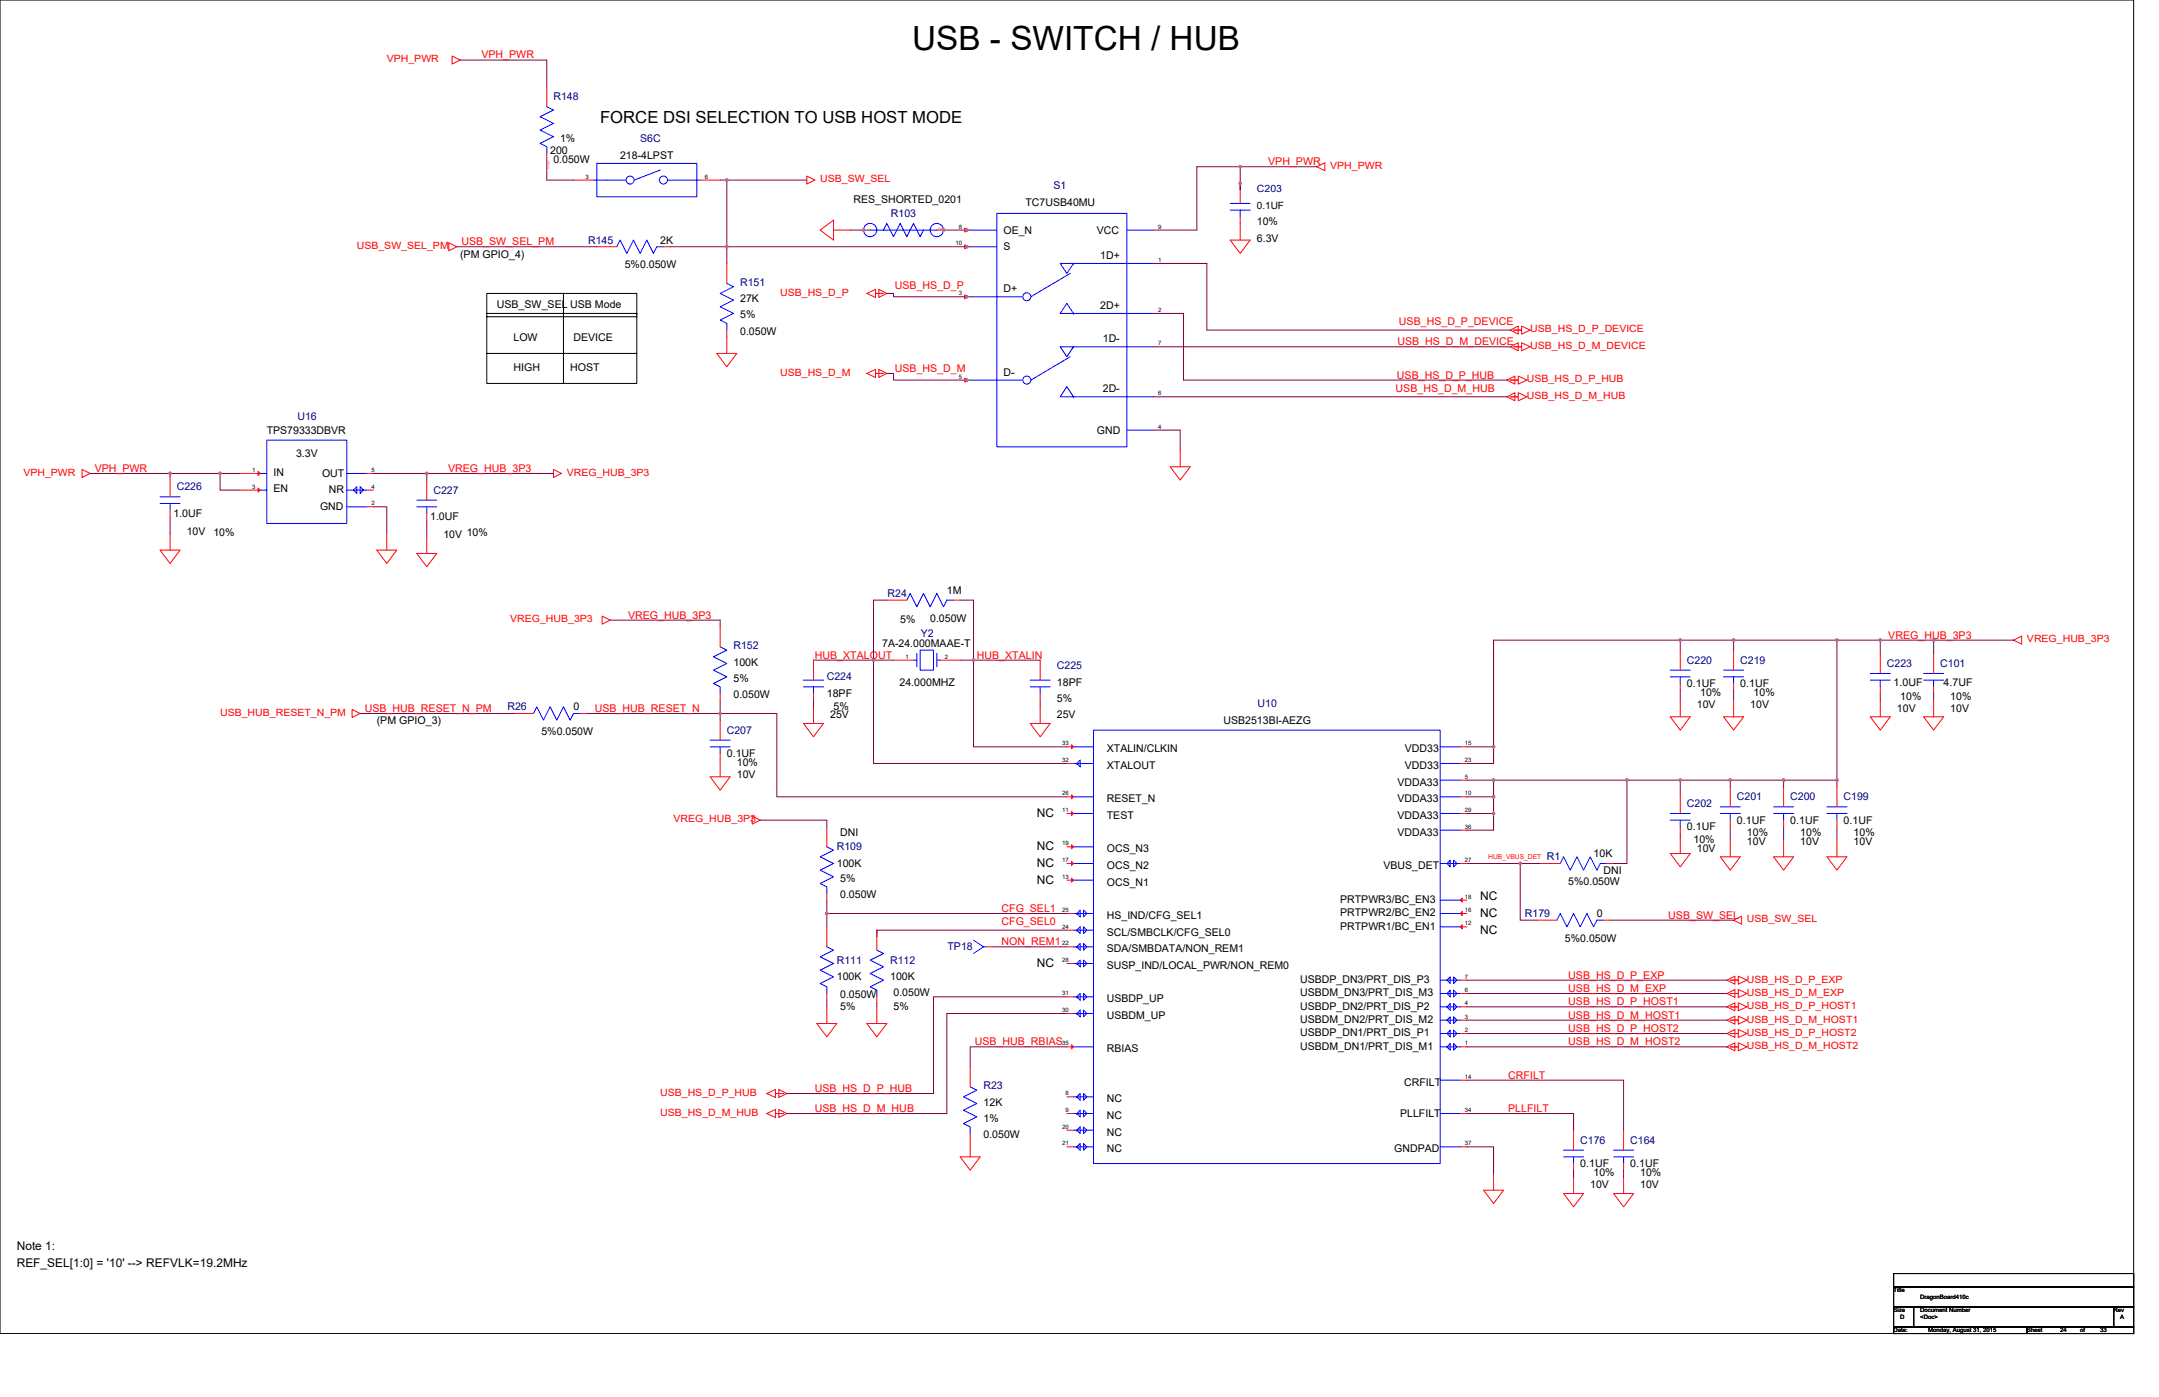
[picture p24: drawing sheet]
<svg xmlns="http://www.w3.org/2000/svg" width="864mm" height="559mm" viewBox="0 0 864 559" stroke-linecap="round" stroke-linejoin="round" font-family="sans-serif">
<defs><g id="words">
<text font-size="13.3" x="364.9" y="20.1">USB - SWITCH / HUB</text>
<text font-size="6.7" x="240.1" y="49.3">FORCE DSI SELECTION TO USB HOST MODE</text>
<g font-size="4.8">
<text x="414.7" y="326.7">NC</text>
<text x="414.7" y="340.1">NC</text>
<text x="414.7" y="346.8">NC</text>
<text x="414.7" y="353.4">NC</text>
<text x="592.1" y="360.1">NC</text>
<text x="592.1" y="366.8">NC</text>
<text x="592.1" y="373.4">NC</text>
<text x="414.7" y="386.8">NC</text>
<text x="6.7" y="500.1">Note 1:</text>
<text x="6.7" y="506.8">REF_SEL[1:0] = '10' --&gt; REFVLK=19.2MHz</text>
</g>
<g font-size="4.3" fill="#f00">
<text x="192.6" y="23.4">VPH_PWR</text>
<text x="507.3" y="66.1">VPH_PWR</text>
<text x="184.6" y="98.1">USB_SW_SEL_PM</text>
<text x="357.9" y="115.4">USB_HS_D_P</text>
<text x="559.6" y="130.1">USB_HS_D_P_DEVICE</text>
<text x="559" y="138.1">USB_HS_D_M_DEVICE</text>
<text x="357.9" y="148.7">USB_HS_D_M</text>
<text x="558.8" y="151.4">USB_HS_D_P_HUB</text>
<text x="558.2" y="156.7">USB_HS_D_M_HUB</text>
<text x="37.9" y="188.7">VPH_PWR</text>
<text x="179.2" y="188.7">VREG_HUB_3P3</text>
<text x="251.2" y="247.4">VREG_HUB_3P3</text>
<text x="755.3" y="255.4">VREG_HUB_3P3</text>
<text x="325.9" y="263.4">HUB_XTALOUT</text>
<text x="390.7" y="263.4">HUB_XTALIN</text>
<text x="145.9" y="284.8">USB_HUB_RESET_N_PM</text>
<text x="237.9" y="284.8">USB_HUB_RESET_N</text>
<text x="400.6" y="364.8">CFG_SEL1</text>
<text x="400.6" y="370.1">CFG_SEL0</text>
<text x="667.3" y="367.4">USB_SW_SEL</text>
<text x="400.6" y="378.1">NON_REM1</text>
<text x="627.3" y="391.4">USB_HS_D_P_EXP</text>
<text x="627.3" y="396.8">USB_HS_D_M_EXP</text>
<text x="627.3" y="402.1">USB_HS_D_P_HOST1</text>
<text x="627.3" y="407.4">USB_HS_D_M_HOST1</text>
<text x="627.3" y="412.8">USB_HS_D_P_HOST2</text>
<text x="389.9" y="418.1">USB_HUB_RBIAS</text>
<text x="627.3" y="418.1">USB_HS_D_M_HOST2</text>
<text x="603.3" y="431.5">CRFILT</text>
<text x="325.9" y="436.8">USB_HS_D_P_HUB</text>
<text x="325.9" y="444.8">USB_HS_D_M_HUB</text>
<text x="603.3" y="444.9">PLLFILT</text>
</g>
<g font-size="4.3" fill="#000080">
<text x="221.4" y="40.1">R148</text>
<text x="256.1" y="56.9">S6C</text>
<text x="421.4" y="75.6">S1</text>
<text x="356.3" y="86.8">R103</text>
<text x="235.2" y="97.5">R145</text>
<text x="296.1" y="114.2">R151</text>
<text x="119" y="168.1">U16</text>
<text x="70.7" y="196.1">C226</text>
<text x="173.4" y="197.5">C227</text>
<text x="355" y="238.8">R24</text>
<text x="368.3" y="254.8">Y2</text>
<text x="293.4" y="259.6">R152</text>
<text x="422.7" y="267.6">C225</text>
<text x="674.8" y="265.5">C220</text>
<text x="696.1" y="265.5">C219</text>
<text x="754.8" y="266.8">C223</text>
<text x="776.1" y="266.8">C101</text>
<text x="330.7" y="272.1">C224</text>
<text x="203" y="284.1">R26</text>
<text x="503" y="282.8">U10</text>
<text x="290.7" y="293.5">C207</text>
<text x="674.8" y="322.8">C202</text>
<text x="694.8" y="320.1">C201</text>
<text x="716.1" y="320.1">C200</text>
<text x="737.4" y="320.1">C199</text>
<text x="334.7" y="340.1">R109</text>
<text x="618.8" y="344.1">R1</text>
<text x="610" y="366.8">R179</text>
<text x="379" y="380.2">TP18</text>
<text x="334.7" y="385.5">R111</text>
<text x="356.1" y="385.5">R112</text>
<text x="393.4" y="435.6">R23</text>
<text x="632.1" y="457.5">C176</text>
<text x="652.1" y="457.5">C164</text>
</g>
<g font-size="4.3">
<text x="224" y="56.6">1%</text>
<text x="220" y="61.4">200</text>
<text x="221.4" y="65.2">0.050W</text>
<text x="248.1" y="63.6">218-4LPST</text>
<text x="341.4" y="81.2">RES_SHORTED_0201</text>
<text x="410.2" y="82.2">TC7USB40MU</text>
<text x="502.8" y="90">10%</text>
<text x="401.4" y="93.5">OE_N</text>
<text x="438.7" y="93.5">VCC</text>
<text x="264.1" y="97.5">2K</text>
<text x="401.4" y="100.1">S</text>
<text x="502.8" y="96.6">6.3V</text>
<text x="184" y="103">(PM GPIO_4)</text>
<text x="249.9" y="107.3">5%0.050W</text>
<text x="440.1" y="103.6">1D+</text>
<text x="401.4" y="116.9">D+</text>
<text x="198.7" y="123">USB_SW_SEL USB Mode</text>
<text x="296.1" y="120.9">27K</text>
<text x="440.1" y="123.6">2D+</text>
<text x="296.1" y="127.3">5%</text>
<text x="205.4" y="136.4">LOW</text>
<text x="229.4" y="136.4">DEVICE</text>
<text x="296.1" y="134">0.050W</text>
<text x="441.1" y="136.9">1D-</text>
<text x="205.4" y="148.4">HIGH</text>
<text x="228" y="148.4">HOST</text>
<text x="401.4" y="150.2">D-</text>
<text x="441.1" y="156.7">2D-</text>
<text x="106.7" y="173.5">TPS79333DBVR</text>
<text x="438.7" y="173.5">GND</text>
<text x="118.4" y="182.8">3.3V</text>
<text x="109.4" y="190.5">IN</text>
<text x="128.8" y="190.8">OUT</text>
<text x="109.4" y="196.9">EN</text>
<text x="131.5" y="197.2">NR</text>
<text x="128" y="203.9">GND</text>
<text x="69.4" y="206.8">1.0UF</text>
<text x="172" y="208.1">1.0UF</text>
<text x="74.7" y="214">10V</text>
<text x="85.4" y="214.5">10%</text>
<text x="177.4" y="215.3">10V 10%</text>
<text x="378.7" y="237.5">1M</text>
<text x="360.1" y="249.2">5%</text>
<text x="372.1" y="248.7">0.050W</text>
<text x="352.9" y="258.8">7A-24.000MAAE-T</text>
<text x="293.4" y="266.3">100K</text>
<text x="293.4" y="272.7">5%</text>
<text x="359.8" y="274.3">24.000MHZ</text>
<text x="422.7" y="274.3">18PF</text>
<text x="674.8" y="274.8">0.1UF</text>
<text x="696.1" y="274.8">0.1UF</text>
<text x="757.4" y="274.5">1.0UF</text>
<text x="777.5" y="274.5">4.7UF</text>
<text x="293.4" y="279.3">0.050W</text>
<text x="330.7" y="278.8">18PF</text>
<text x="422.7" y="280.7">5%</text>
<text x="680.1" y="278.5">10%</text>
<text x="701.4" y="278.5">10%</text>
<text x="760.1" y="279.9">10%</text>
<text x="780.1" y="279.9">10%</text>
<text x="229.4" y="284.1">0</text>
<text x="332.1" y="287.3">25V</text>
<text x="333.4" y="283.9">5%</text>
<text x="422.7" y="287.3">25V</text>
<text x="678.8" y="283.3">10V</text>
<text x="700.1" y="283.3">10V</text>
<text x="758.8" y="284.7">10V</text>
<text x="780.1" y="284.7">10V</text>
<text x="150.7" y="289.7">(PM GPIO_3)</text>
<text x="489.4" y="289.5">USB2513BI-AEZG</text>
<text x="216.6" y="294">5%0.050W</text>
<text x="290.7" y="302.8">0.1UF</text>
<text x="442.7" y="300.9">XTALIN/CLKIN</text>
<text x="562" y="300.9">VDD33</text>
<text x="294.7" y="306.5">10%</text>
<text x="294.7" y="311.3">10V</text>
<text x="442.7" y="307.6">XTALOUT</text>
<text x="562" y="307.6">VDD33</text>
<text x="559" y="314.3">VDDA33</text>
<text x="442.7" y="320.9">RESET_N</text>
<text x="559" y="320.9">VDDA33</text>
<text x="442.7" y="327.6">TEST</text>
<text x="559" y="327.6">VDDA33</text>
<text x="694.8" y="329.5">0.1UF</text>
<text x="716.1" y="329.5">0.1UF</text>
<text x="737.4" y="329.5">0.1UF</text>
<text x="336.1" y="334.5">DNI</text>
<text x="559" y="334.3">VDDA33</text>
<text x="674.8" y="332.1">0.1UF</text>
<text x="698.8" y="334.5">10%</text>
<text x="720.1" y="334.5">10%</text>
<text x="741.4" y="334.5">10%</text>
<text x="442.7" y="340.9">OCS_N3</text>
<text x="677.4" y="337.2">10%</text>
<text x="678.8" y="340.7">10V</text>
<text x="698.8" y="338">10V</text>
<text x="720.1" y="338">10V</text>
<text x="741.4" y="338">10V</text>
<text x="334.7" y="346.8">100K</text>
<text x="442.7" y="347.6">OCS_N2</text>
<text x="553.4" y="347.6">VBUS_DET</text>
<text x="637.4" y="342.8">10K</text>
<text x="336.1" y="352.7">5%</text>
<text x="641.4" y="349.7">DNI</text>
<text x="336.1" y="359.3">0.050W</text>
<text x="442.7" y="354.3">OCS_N1</text>
<text x="627.3" y="354">5%0.050W</text>
<text x="536.1" y="361.2">PRTPWR3/BC_EN3</text>
<text x="442.7" y="367.6">HS_IND/CFG_SEL1</text>
<text x="536.1" y="371.9">PRTPWR1/BC_EN1</text>
<text x="536.1" y="366.5">PRTPWR2/BC_EN2</text>
<text x="638.8" y="366.8">0</text>
<text x="442.7" y="374.3">SCL/SMBCLK/CFG_SEL0</text>
<text x="626" y="376.7">5%0.050W</text>
<text x="442.7" y="380.9">SDA/SMBDATA/NON_REM1</text>
<text x="442.7" y="387.6">SUSP_IND/LOCAL_PWR/NON_REM0</text>
<text x="334.7" y="392.2">100K</text>
<text x="356.1" y="392.2">100K</text>
<text x="520.1" y="393.2">USBDP_DN3/PRT_DIS_P3</text>
<text x="336.1" y="399.4">0.050W</text>
<text x="357.4" y="398.5">0.050W</text>
<text x="442.7" y="400.9">USBDP_UP</text>
<text x="520.1" y="398.5">USBDM_DN3/PRT_DIS_M3</text>
<text x="336.1" y="403.9">5%</text>
<text x="357.4" y="403.9">5%</text>
<text x="442.7" y="407.6">USBDM_UP</text>
<text x="520.1" y="403.9">USBDP_DN2/PRT_DIS_P2</text>
<text x="520.1" y="409.2">USBDM_DN2/PRT_DIS_M2</text>
<text x="520.1" y="419.9">USBDM_DN1/PRT_DIS_M1</text>
<text x="520.1" y="414.5">USBDP_DN1/PRT_DIS_P1</text>
<text x="442.7" y="420.9">RBIAS</text>
<text x="561.7" y="434.3">CRFILT</text>
<text x="393.4" y="442.3">12K</text>
<text x="442.7" y="440.9">NC</text>
<text x="393.4" y="448.9">1%</text>
<text x="442.7" y="447.6">NC</text>
<text x="560.1" y="446.8">PLLFILT</text>
<text x="393.4" y="455.4">0.050W</text>
<text x="442.7" y="454.3">NC</text>
<text x="442.7" y="460.7">NC</text>
<text x="557.7" y="460.7">GNDPAD</text>
<text x="632.1" y="466.8">0.1UF</text>
<text x="652.1" y="466.8">0.1UF</text>
<text x="637.4" y="470.6">10%</text>
<text x="656.1" y="470.6">10%</text>
<text x="636.1" y="475.4">10V</text>
<text x="656.1" y="475.4">10V</text>
</g>
<g font-size="4" fill="#f00">
<text x="154.7" y="25">VPH_PWR</text>
<text x="532.1" y="67.6">VPH_PWR</text>
<text x="328.1" y="73">USB_SW_SEL</text>
<text x="142.7" y="99.6">USB_SW_SEL_PM</text>
<text x="312.1" y="118.3">USB_HS_D_P</text>
<text x="612.1" y="133">USB_HS_D_P_DEVICE</text>
<text x="612.1" y="139.6">USB_HS_D_M_DEVICE</text>
<text x="312.1" y="150.3">USB_HS_D_M</text>
<text x="610.8" y="153">USB_HS_D_P_HUB</text>
<text x="610.8" y="159.6">USB_HS_D_M_HUB</text>
<text x="9.4" y="190.3">VPH_PWR</text>
<text x="226.7" y="190.3">VREG_HUB_3P3</text>
<text x="204" y="249">VREG_HUB_3P3</text>
<text x="810.8" y="257">VREG_HUB_3P3</text>
<text x="88" y="286.3">USB_HUB_RESET_N_PM</text>
<text x="269.4" y="329">VREG_HUB_3P3</text>
<text x="698.8" y="369">USB_SW_SEL</text>
<text x="698.8" y="393">USB_HS_D_P_EXP</text>
<text x="698.8" y="398.3">USB_HS_D_M_EXP</text>
<text x="698.8" y="403.7">USB_HS_D_P_HOST1</text>
<text x="698.8" y="409">USB_HS_D_M_HOST1</text>
<text x="698.8" y="419.7">USB_HS_D_M_HOST2</text>
<text x="698.8" y="414.3">USB_HS_D_P_HOST2</text>
<text x="264.1" y="438.3">USB_HS_D_P_HUB</text>
<text x="264.1" y="446.3">USB_HS_D_M_HUB</text>
</g>
<text font-size="4" fill="#000080" x="502.8" y="77">C203</text>
<text font-size="4" x="502.8" y="83.6">0.1UF</text>
<text font-size="2.7" fill="#f00" x="595.3" y="343.4">HUB_VBUS_DET</text>
<g font-size="2.4">
<text x="234.2" y="71.5">3</text>
<text x="281.9" y="71.5">6</text>
<text x="383.5" y="91.5">8</text>
<text x="463.3" y="91.5">9</text>
<text x="382.2" y="98.1">10</text>
<text x="463.3" y="104.8">1</text>
<text x="383.5" y="118.2">3</text>
<text x="463.3" y="124.8">2</text>
<text x="463.3" y="138.2">7</text>
<text x="383.5" y="151.5">5</text>
<text x="463.3" y="158.2">6</text>
<text x="463.3" y="171.5">4</text>
<text x="100.8" y="188.8">1</text>
<text x="148.6" y="188.8">5</text>
<text x="100.8" y="195.5">3</text>
<text x="148.6" y="195.5">4</text>
<text x="148.6" y="202.2">2</text>
<text x="362.2" y="263.5">1</text>
<text x="377.9" y="263.5">2</text>
<text x="424.9" y="298.2">33</text>
<text x="586" y="298.2">15</text>
<text x="424.9" y="304.8">32</text>
<text x="586" y="304.8">23</text>
<text x="586" y="311.5">5</text>
<text x="424.9" y="318.2">26</text>
<text x="586" y="318.2">10</text>
<text x="424.9" y="324.8">11</text>
<text x="586" y="324.8">29</text>
<text x="586" y="331.5">36</text>
<text x="424.9" y="338.2">19</text>
<text x="424.9" y="344.8">17</text>
<text x="586" y="344.8">27</text>
<text x="424.9" y="351.5">13</text>
<text x="586" y="359.5">18</text>
<text x="424.9" y="364.8">25</text>
<text x="586" y="364.8">16</text>
<text x="424.9" y="371.5">24</text>
<text x="586" y="370.2">12</text>
<text x="424.9" y="378.2">22</text>
<text x="424.9" y="384.9">28</text>
<text x="586" y="391.5">7</text>
<text x="424.9" y="398.2">31</text>
<text x="586" y="396.9">6</text>
<text x="424.9" y="404.9">30</text>
<text x="586" y="407.5">3</text>
<text x="586" y="402.2">4</text>
<text x="586" y="412.9">2</text>
<text x="424.9" y="418.2">35</text>
<text x="586" y="418.2">1</text>
<text x="586" y="431.5">14</text>
<text x="426.2" y="438.2">8</text>
<text x="426.2" y="444.9">9</text>
<text x="586" y="444.9">34</text>
<text x="424.9" y="451.5">20</text>
<text x="424.9" y="458.2">21</text>
<text x="586" y="458.2">37</text>
<text x="757.4" y="516.9">Title</text>
<text x="768.1" y="519.6">DragonBoard410c</text>
<text x="757.4" y="524.9">Size</text>
<text x="760.1" y="527.6">D</text>
<text x="768.1" y="524.9">Document Number</text>
<text x="768.1" y="527.6">&lt;Doc&gt;</text>
<text x="845.5" y="524.9">Rev</text>
<text x="848.1" y="527.6">A</text>
<text x="757.4" y="532.9">Date:</text>
<text x="771.3" y="532.9">Monday, August 31, 2015</text>
<text x="810.8" y="532.9">Sheet</text>
<text x="824.1" y="532.9">24</text>
<text x="832.1" y="532.9">of</text>
<text x="840.1" y="532.9">33</text>
</g>
<g font-size=".7" fill="#f00">
<text x="219.2" y="64.6" transform="rotate(90 219.2 64.6)">$35N1112</text>
<text x="375.3" y="91.5">$35N599</text>
</g>
<text font-size=".7" fill="#fff" x="325.9" y="280.9">AGND</text>
</g></defs>
<g fill="none" stroke="#000" stroke-width=".4">
<path d="M0 0h853.5v533.4h-853.5zM194.7 117.4h60v36h-60zM225.4 117.4v36M194.7 126.7h60M194.7 125.4h60M254.7 125.4h.1M194.7 141.4h60M757.4 509.4h96.1v5.4h-96.1zM757.4 514.8h96.1v8h-96.1zM757.4 522.8h8.1v8h-8.1zM757.4 530.8h53.4v2.6h-53.4zM765.5 522.8h80v8h-80z"/>
<path d="M810.8 530.8h42.7v2.6h-42.7zM845.5 522.8h8v8h-8z"/>
</g>
<g fill="none" stroke="#f00" stroke-width=".4">
<path d="M180.8 22.4l3.2 1.6-3.2 1.6zM218.7 34.7v8M218.7 61.4v2.6M229.4 72h8M280.1 72h8M322.7 70.4l3.2 1.6-3.2 1.6zM496.1 73.4v8M526.8 66.7l3.1-1.6v3.2zM179.5 97.1l3.2 1.6-3.2 1.6zM238.7 98.7h8M265.4 98.7h2.7M328.1 92l5.3-4v8z"/>
<path d="M333.4 92h6.7M345.4 92h.1M377.4 92h.1M386.7 92h.1M386.7 98.7h.1M461.4 92h.1M492.1 96h8l-4 5.4zM496.1 86.7v9.3M290.7 105.4v8M346.7 117.4l3.5-1.6v3.2zM350.2 117.4h3.2M351.5 115.8l3.2 1.6-3.2 1.6z"/>
<path d="M386.7 118.7h.1M461.4 105.4h.1M290.7 132v9.4M461.4 138.7h.1M461.4 125.4h.1M604.1 138.7l3.2-1.6v3.2zM604.1 132l3.2-1.6v3.2zM605.4 138.7h3.2M605.4 132h3.2M608.6 137.1l3.5 1.6-3.5 1.6zM608.6 130.4l3.5 1.6-3.5 1.6zM286.7 141.4h8l-4 5.3z"/>
<path d="M346.7 149.4l3.5-1.6v3.2zM350.2 149.4h3.2M351.5 147.8l3.2 1.6-3.2 1.6zM386.7 152h.1M461.4 158.7h.1M602.8 158.7l3.2-1.6v3.2zM602.8 152l3.2-1.6v3.2zM604.1 158.7h3.2M604.1 152h3.2M607.3 157.1l3.5 1.6-3.5 1.6zM607.3 150.4l3.5 1.6-3.5 1.6zM461.4 172h.1"/>
<path d="M32.8 187.8l3.2 1.6-3.2 1.6zM68 190.7v8M96 196h8M96 189.4h8M146.7 196h2.7M146.7 189.4h2.7M170.7 192v8M221.4 187.8l3.2 1.6-3.2 1.6zM468.1 186.7h8l-4 5.3zM472.1 180v6.7M68 204v2.7M68 213.4v6.6"/>
<path d="M146.7 202.7h2.7M154.7 213.4v6.6M170.7 205.4v2.6M170.7 214.7v6.7M64 220h8l-4 5.4zM150.7 220h8l-4 5.4zM166.7 221.4h8l-4 5.3zM240.9 246.4l3.2 1.7-3.2 1.6zM288.1 250.7v8M354.7 240.1h8M381.4 240.1h2.7M805.5 256.1l3.2-1.7v3.3z"/>
<path d="M288.1 277.4v2.7M325.4 277.4v2.7M325.4 264.1v8M357.4 264.1h8M376.1 264.1h8M416.1 277.4v2.7M416.1 264.1v8M672.1 273.4v2.7M672.1 260.1v8M693.4 273.4v2.7M693.4 260.1v8M752.1 274.7v2.7"/>
<path d="M752.1 261.4v8M773.5 274.7v2.7M773.5 261.4v8M140.8 283.8l3.2 1.6-3.2 1.6zM205.4 285.4h8M232.1 285.4h2.6M288.1 288.1v8M321.4 289.4h8l-4 5.3zM325.4 282.7v6.7M412.1 289.4h8l-4 5.3zM416.1 282.7v6.7M426.7 298.7h2.7"/>
<path d="M584.1 298.7h2.7M668.1 286.7h8l-4 5.4zM672.1 280.1v6.6M689.4 286.7h8l-4 5.4zM693.4 280.1v6.6M748.1 286.7h8l-4 5.4zM752.1 280.1v6.6M769.5 286.7h8l-4 5.4zM773.5 280.1v6.6M284.1 310.7h8l-4 5.4zM288.1 301.4v9.3M426.7 318.7h2.7"/>
<path d="M426.7 305.4h2.7M584.1 305.4h2.7M584.1 312.1h2.7M584.1 318.7h2.7M672.1 317.4v8M692.1 314.7v8M713.4 314.7v8M734.8 314.7v8M300.9 326.5l3.2 1.6-3.2 1.6zM330.7 330.7v8M426.7 338.7h2.7M426.7 325.4h2.7"/>
<path d="M584.1 325.4h2.7M584.1 332.1h2.7M672.1 334.7v6.7M672.1 330.7v2.7M692.1 328.1v2.6M692.1 336.1v6.6M713.4 328.1v2.6M713.4 336.1v6.6M734.8 336.1v6.6M734.8 328.1v2.6M330.7 357.4v2.7M426.7 352.1h2.7"/>
<path d="M426.7 345.4h2.7M584.1 345.4h2.7M616.1 345.4h8M642.8 345.4h2.6M668.1 341.4h8l-4 5.3zM688.1 342.7h8l-4 5.4zM709.4 342.7h8l-4 5.4zM730.8 342.7h8l-4 5.4zM330.7 370.7v8M350.7 372.1v8M394.7 378.7h2.7M426.7 365.4h2.7"/>
<path d="M426.7 372.1h2.7M426.7 378.7h2.7M584.1 370.7h2.7M584.1 365.4h2.7M584.1 360.1h2.7M614.8 368.1h8M641.4 368.1h2.7M693.4 368.1l3.2-1.6v3.2zM330.7 397.4v2.7M350.7 398.7v2.7M426.7 385.4h2.7M426.7 398.7h2.7"/>
<path d="M584.1 392.1h2.7M584.1 397.4h2.7M690.8 397.4l3.2-1.6v3.2zM690.8 392.1l3.2-1.6v3.2zM692.1 397.4h3.2M692.1 392.1h3.2M695.3 395.8l3.5 1.6-3.5 1.6zM695.3 390.5l3.5 1.6-3.5 1.6zM326.7 409.4h8l-4 5.3zM330.7 402.7v6.7M346.7 409.4h8l-4 5.3zM350.7 402.7v6.7"/>
<path d="M426.7 418.7h2.7M426.7 405.4h2.7M584.1 418.7h2.7M584.1 408.1h2.7M584.1 413.4h2.7M584.1 402.7h2.7M690.8 418.7l3.2-1.6v3.2zM690.8 413.4l3.2-1.6v3.2zM690.8 408.1l3.2-1.6v3.2zM690.8 402.7l3.2-1.6v3.2zM692.1 418.7h3.2M692.1 413.4h3.2"/>
<path d="M692.1 408.1h3.2M692.1 402.7h3.2M695.3 417.1l3.5 1.6-3.5 1.6zM695.3 411.8l3.5 1.6-3.5 1.6zM695.3 406.5l3.5 1.6-3.5 1.6zM695.3 401.1l3.5 1.6-3.5 1.6zM306.7 437.4l3.5-1.6v3.2zM310.2 437.4h3.2M311.5 435.8l3.2 1.6-3.2 1.6zM388.1 426.7v8M426.7 438.7h2.7M584.1 432.1h2.7"/>
<path d="M306.7 445.4l3.5-1.6v3.2zM310.2 445.4h3.2M311.5 443.8l3.2 1.6-3.2 1.6zM388.1 453.4v9.3M426.7 445.4h2.7M426.7 452.1h2.7M426.7 458.7h2.7M584.1 458.7h2.7M584.1 445.4h2.7M629.4 452.1v8M649.4 452.1v8M384.1 462.7h8l-4 5.4z"/>
<path d="M593.4 476.1h8l-4 5.3zM597.4 469.4v6.7M625.4 477.4h8l-4 5.3zM629.4 470.7v6.7M629.4 465.4v2.7M645.4 477.4h8l-4 5.3zM649.4 470.7v6.7M649.4 465.4v2.7"/>
</g>
<g fill="none" stroke="#00f" stroke-width=".4">
<path d="M218.7 42.7h.1M218.7 42.7l2.7 1.3-5.4 2.7 5.4 2.7-5.4 2.6 5.4 2.7-5.4 2.7 2.7 1.3v2.7M218.7 61.4h.1M237.4 72h12.8M238.7 65.4h40v13.3h-40zM264.1 68l-10.4 4M267 72h13.1M246.7 98.7h.1M246.7 98.7l1.4-2.7 2.6 5.4 2.7-5.4 2.7 5.4 2.6-5.4 2.7 5.4 1.3-2.7h2.7M265.4 98.7h.1M348.1 92h5.3M353.4 92h16"/>
<path d="M353.4 92l1.3-2.6 2.7 5.3 2.7-5.3 2.6 5.3 2.7-5.3 2.7 5.3 1.3-2.7M369.4 92h5.3M388.1 92h10.6M388.1 98.7h10.6M398.7 85.4h52v93.3h-52zM450.7 92h10.7M492.1 81.4h8M492.1 84h8M496.1 81.4h.1M496.1 86.7h.1M496.1 84v2.7M290.7 113.4h.1"/>
<path d="M290.7 113.4l2.7 1.3-5.3 2.7 5.3 2.6-5.3 2.7 5.3 2.7-5.3 2.6 2.6 1.4v2.6M388.1 118.7h20.8M424.1 105.4h5.3l-2.7 4zM428.1 109.4l-15.8 9.3M429.4 105.4h32M429.4 105.4h.1M290.7 132h.1M424.1 138.7h5.3l-2.7 4zM426.7 121.4l2.7 4h-5.3zM429.4 138.7h32M429.4 125.4h32M429.4 138.7h.1"/>
<path d="M429.4 125.4h.1M388.1 152h20.8M426.7 154.7l2.7 4h-5.3zM428.1 142.7l-15.8 9.3M429.4 158.7h.1M461.4 158.7h-32M106.7 176h32v33.4h-32zM450.7 172h10.7M64 198.7h8M68 198.7h.1M104 189.4h2.7M104 196h2.7"/>
<path d="M138.7 196h8M138.7 189.4h8M141.4 196l1.3-1.3v2.7zM144 194.7l1.4 1.3-1.4 1.4zM64 201.4h8M68 204h.1M68 201.4v2.6M138.7 202.7h8M166.7 200h8M166.7 202.7h8M170.7 200h.1M170.7 205.4h.1"/>
<path d="M170.7 202.7v2.7M288.1 258.7h.1M288.1 258.7l2.6 1.4-5.3 2.6 5.3 2.7-5.3 2.7 5.3 2.6-5.3 2.7 2.7 1.3v2.7M362.7 240.1h.1M362.7 240.1l1.4-2.7 2.6 5.3 2.7-5.3 2.7 5.3 2.6-5.3 2.7 5.3 1.3-2.6h2.7M381.4 240.1h.1M288.1 277.4h.1M321.4 272.1h8M321.4 274.7h8M325.4 272.1h.1M325.4 277.4h.1M325.4 274.7v2.7"/>
<path d="M365.4 264.1h1.3M366.7 261.4v5.3M368.1 260.1h5.3v8h-5.3zM374.7 264.1h1.4M374.7 261.4v5.3M412.1 272.1h8M412.1 274.7h8M416.1 272.1h.1M416.1 277.4h.1M416.1 274.7v2.7M668.1 268.1h8M668.1 270.7h8"/>
<path d="M672.1 268.1h.1M672.1 273.4h.1M672.1 270.7v2.7M689.4 268.1h8M689.4 270.7h8M693.4 268.1h.1M693.4 273.4h.1M693.4 270.7v2.7M748.1 269.4h8M748.1 272.1h8M752.1 269.4h.1M752.1 274.7h.1"/>
<path d="M752.1 272.1v2.6M769.5 269.4h8M769.5 272.1h8M773.5 269.4h.1M773.5 274.7h.1M773.5 272.1v2.6M213.4 285.4h.1M213.4 285.4l1.3-2.7 2.7 5.4 2.6-5.4 2.7 5.4 2.7-5.4 2.6 5.4 1.4-2.7h2.7M232.1 285.4h.1M284.1 296.1h8M284.1 298.7h8M288.1 296.1h.1"/>
<path d="M288.1 298.7v2.7M429.4 298.7h8M437.4 292.1h138.7v173.3h-138.7zM437.4 298.7h.1M576.1 298.7h8M288.1 301.4h.1M429.4 305.4h8M429.4 318.7h8M430.7 305.4l1.4-1.3v2.6zM430.7 305.4h.1M437.4 305.4h.1M437.4 318.7h.1"/>
<path d="M576.1 312.1h8M576.1 305.4h8M576.1 318.7h8M330.7 338.7h.1M330.7 338.7l2.7 1.4-5.3 2.6 5.3 2.7-5.3 2.7 5.3 2.6-5.3 2.7 2.6 1.3v2.7M429.4 338.7h8M429.4 325.4h8M437.4 338.7h.1M437.4 325.4h.1M576.1 325.4h8M576.1 332.1h8M668.1 325.4h8"/>
<path d="M668.1 328.1h8M672.1 325.4h.1M672.1 330.7h.1M672.1 328.1v2.6M688.1 322.7h8M688.1 325.4h8M692.1 322.7h.1M692.1 328.1h.1M692.1 325.4v2.7M709.4 322.7h8M709.4 325.4h8M713.4 322.7h.1"/>
<path d="M713.4 328.1h.1M713.4 325.4v2.7M730.8 322.7h8M730.8 325.4h8M734.8 322.7h.1M734.8 328.1h.1M734.8 325.4v2.7M330.7 357.4h.1M429.4 352.1h8M429.4 345.4h8M437.4 352.1h.1M437.4 345.4h.1"/>
<path d="M576.1 345.4h8M580.1 344.1v2.6l-1.3-1.3zM581.4 344.1l1.4 1.3-1.4 1.3zM624.1 345.4h.1M624.1 345.4l1.3-2.7 2.7 5.4 2.7-5.4 2.6 5.4 2.7-5.4 2.7 5.4 1.3-2.7h2.7M642.8 345.4h.1M330.7 378.7h.1M330.7 378.7l2.7 1.4-5.3 2.6 5.3 2.7-5.3 2.7 5.3 2.6-5.3 2.7 2.6 1.3v2.7M389.4 376.1l4 2.6-4 2.7M393.4 378.7h1.3M429.4 365.4h8M429.4 372.1h8"/>
<path d="M429.4 378.7h8M430.7 365.4l1.4-1.3v2.6zM430.7 365.4h.1M430.7 378.7l1.4-1.3v2.7zM430.7 378.7h.1M430.7 372.1h.1M432.1 370.7v2.7l-1.4-1.3zM433.4 364.1l1.3 1.3-1.3 1.3zM433.4 377.4l1.3 1.3-1.3 1.4zM433.4 370.7l1.3 1.4-1.3 1.3zM437.4 365.4h.1M437.4 372.1h.1"/>
<path d="M437.4 378.7h.1M576.1 370.7h8M576.1 360.1h8M576.1 365.4h8M622.8 368.1h.1M622.8 368.1l1.3-2.7 2.7 5.3 2.6-5.3 2.7 5.3 2.7-5.3 2.6 5.3 1.4-2.6h2.6M641.4 368.1h.1M330.7 397.4h.1M350.7 380.1h.1M350.7 398.7h.1M350.7 380.1l2.7 1.3-5.3 2.7 5.3 2.6-5.3 2.7 5.3 2.7-5.3 2.6 2.6 1.4v2.6M429.4 398.7h8"/>
<path d="M429.4 385.4h8M430.7 385.4l1.4-1.3v2.6zM430.7 385.4h.1M430.7 398.7l1.4-1.3v2.7zM430.7 398.7h.1M433.4 384.1l1.3 1.3-1.3 1.3zM433.4 397.4l1.3 1.3-1.3 1.4zM437.4 398.7h.1M437.4 385.4h.1M576.1 397.4h8M576.1 392.1h8M578.8 397.4l1.3-1.3v2.6z"/>
<path d="M580.1 390.7v2.7l-1.3-1.3zM581.4 396.1l1.4 1.3-1.4 1.3zM581.4 390.7l1.4 1.4-1.4 1.3zM429.4 418.7h8M429.4 405.4h8M430.7 405.4h.1M432.1 404.1v2.6l-1.4-1.3zM433.4 404.1l1.3 1.3-1.3 1.3zM437.4 418.7h.1M437.4 405.4h.1M576.1 413.4h8M576.1 408.1h8"/>
<path d="M576.1 402.7h8M576.1 418.7h8M578.8 413.4l1.3-1.3v2.6zM578.8 408.1l1.3-1.4v2.7zM578.8 402.7l1.3-1.3v2.7zM580.1 417.4v2.7l-1.3-1.4zM581.4 412.1l1.4 1.3-1.4 1.3zM581.4 406.7l1.4 1.4-1.4 1.3zM581.4 401.4l1.4 1.3-1.4 1.4zM581.4 417.4l1.4 1.3-1.4 1.4zM388.1 434.7h.1M388.1 434.7l2.6 1.4-5.3 2.6 5.3 2.7-5.3 2.7 5.3 2.6-5.3 2.7 2.7 1.3v2.7"/>
<path d="M429.4 438.7h8M430.7 438.7h.1M432.1 437.4v2.7l-1.4-1.4zM433.4 437.4l1.3 1.3-1.3 1.4zM437.4 438.7h.1M576.1 432.1h8M388.1 453.4h.1M429.4 458.7h8M429.4 452.1h8M429.4 445.4h8M430.7 445.4l1.4-1.3v2.6zM430.7 445.4h.1"/>
<path d="M430.7 452.1l1.4-1.4v2.7zM430.7 452.1h.1M430.7 458.7l1.4-1.3v2.7zM430.7 458.7h.1M433.4 444.1l1.3 1.3-1.3 1.3zM433.4 450.7l1.3 1.4-1.3 1.3zM433.4 457.4l1.3 1.3-1.3 1.4zM437.4 458.7h.1M437.4 452.1h.1M437.4 445.4h.1M576.1 445.4h8M576.1 458.7h8"/>
<path d="M625.4 460.1h8M625.4 462.7h8M629.4 460.1h.1M629.4 465.4h.1M629.4 462.7v2.7M645.4 460.1h8M645.4 462.7h8M649.4 460.1h.1M649.4 465.4h.1M649.4 462.7v2.7"/>
<circle cx="252" cy="72" r="1.6"/>
<circle cx="265.4" cy="72" r="1.6"/>
<circle cx="348.1" cy="92" r="2.66"/>
<circle cx="374.7" cy="92" r="2.66"/>
<circle cx="410.7" cy="118.7" r="1.6"/>
<circle cx="410.7" cy="152" r="1.6"/>
</g>
<g fill="#f00" stroke="#f00" stroke-width=".4">
<path d="M385.9 151.2l.8 .8-.8 .8z"/>
<path d="M385.9 117.9l.8 .8-.8 .8z"/>
<path d="M385.9 91.2l.8 .8-.8 .8z"/>
<path d="M385.9 97.9l.8 .8-.8 .8z"/>
<path d="M428.6 351.3l.8 .8-.8 .8z"/>
<path d="M428.6 344.6l.8 .8-.8 .8z"/>
<path d="M428.6 337.9l.8 .8-.8 .8z"/>
<path d="M428.6 417.9l.8 .8-.8 .8z"/>
<path d="M428.6 317.9l.8 .8-.8 .8z"/>
<path d="M428.6 324.6l.8 .8-.8 .8z"/>
<path d="M428.6 297.9l.8 .8-.8 .8z"/>
<path d="M584.1 370.7l.8-.8v1.6z"/>
<path d="M584.1 365.4l.8-.8v1.6z"/>
<path d="M584.1 360.1l.8-.8v1.6z"/>
<path d="M103.2 195.2l.8 .8-.8 .8z"/>
<path d="M103.2 188.6l.8 .8-.8 .8z"/>
</g>
<g fill="none" stroke="#800040" stroke-width=".4">
<path d="M184 24h34.7v10.7M218.7 64v8h10.7M288.1 72h2.6M290.7 72v26.7M290.7 72h32M496.1 66.7h30.7M496.1 66.7h-17.4v25.3h-17.3M496.1 66.7v9.3M182.7 98.7h56M268.1 98.7h22.6M290.7 98.7v6.7M290.7 98.7h97.4"/>
<path d="M348.1 92h-8M374.7 92h13.4M354.7 117.4h2.7v1.3h30.7M461.4 105.4h21.3v26.6h121.4M461.4 125.4h12v26.6h129.4M461.4 138.7h142.7M354.7 149.4h2.7v2.6h30.7M461.4 158.7h141.4M461.4 172h10.7v8M36 189.4h32M68 189.4h20M68 189.4v1.3"/>
<path d="M88 189.4v6.6h8M88 189.4h8M149.4 189.4h21.3M170.7 189.4h50.7M170.7 189.4v2.6M68 206.7v6.7M149.4 202.7h5.3v10.7M170.7 208v6.7M244.1 248.1h44v2.6M354.7 240.1h-5.3v24M384.1 240.1h5.3v24M672.1 256.1v4"/>
<path d="M672.1 256.1h21.3M672.1 256.1h-74.7v49.3h-10.6M693.4 256.1v4M693.4 256.1h41.4M734.8 256.1v58.6M734.8 256.1h17.3M752.1 256.1h21.4M752.1 256.1v5.3M773.5 256.1h32M773.5 256.1v5.3M325.4 264.1h24M349.4 264.1v41.3h77.3"/>
<path d="M349.4 264.1h8M384.1 264.1h5.3M389.4 264.1v34.6h37.3M389.4 264.1h26.7M672.1 276.1v4M693.4 276.1v4M752.1 277.4v2.7M773.5 277.4v2.7M144 285.4h61.4M234.7 285.4h53.4v2.7M288.1 280.1v5.3h22.6v33.3h116M325.4 280.1v2.6"/>
<path d="M416.1 280.1v2.6M586.8 298.7h10.6M586.8 312.1h10.6M586.8 318.7h10.6M597.4 312.1h53.4M597.4 312.1v20h-10.6M650.8 312.1v33.3h-5.4M650.8 312.1h21.3M672.1 312.1h20M672.1 312.1v5.3M692.1 312.1h21.3M692.1 312.1v2.6"/>
<path d="M713.4 312.1v2.6M713.4 312.1h21.4M304.1 328.1h26.6v2.6M586.8 325.4h10.6M672.1 333.4v1.3M692.1 330.7v5.4M713.4 330.7v5.4M734.8 330.7v5.4M586.8 345.4h21.3M608.1 345.4v22.7h6.7M608.1 345.4h8M330.7 365.4v5.3"/>
<path d="M330.7 365.4h96M330.7 360.1v5.3M397.4 378.7h29.3M426.7 372.1h-76v2.6M644.1 368.1h49.3M426.7 398.7h-53.3v38.7h-58.7M586.8 392.1h104M586.8 397.4h104M330.7 400.1v2.6M350.7 401.4v1.3M426.7 405.4h-48v40h-64M426.7 418.7h-38.6v8"/>
<path d="M586.8 413.4h104M586.8 402.7h104M586.8 408.1h104M586.8 418.7h104M586.8 432.1h62.6v20M586.8 458.7h10.6v10.7M586.8 445.4h42.6v6.7M629.4 468.1v2.6M649.4 468.1v2.6"/>
</g>
<g fill="#f0f" stroke="#f0f" stroke-width=".4">
<circle cx="170.7" cy="189.4" r=".52"/>
<circle cx="734.8" cy="312" r=".52"/>
<circle cx="734.8" cy="256" r=".52"/>
<circle cx="752.1" cy="256" r=".52"/>
<circle cx="773.4" cy="256" r=".52"/>
<circle cx="597.4" cy="298.7" r=".52"/>
<circle cx="672.1" cy="256" r=".52"/>
<circle cx="693.4" cy="256" r=".52"/>
<circle cx="650.8" cy="312" r=".52"/>
<circle cx="597.4" cy="312" r=".52"/>
<circle cx="672.1" cy="312" r=".52"/>
<circle cx="713.4" cy="312" r=".52"/>
<circle cx="692.1" cy="312" r=".52"/>
<circle cx="597.4" cy="325.4" r=".52"/>
<circle cx="597.4" cy="318.7" r=".52"/>
<circle cx="608.1" cy="345.4" r=".52"/>
<circle cx="330.7" cy="365.4" r=".52"/>
<circle cx="290.7" cy="72" r=".52"/>
<circle cx="386.7" cy="98.7" r=".52"/>
<circle cx="290.7" cy="98.7" r=".52"/>
<circle cx="288" cy="285.4" r=".52"/>
<circle cx="377.4" cy="92" r=".52"/>
<circle cx="68" cy="189.4" r=".52"/>
<circle cx="88" cy="189.4" r=".52"/>
<circle cx="496.1" cy="73.4" r=".52"/>
<circle cx="496.1" cy="66.7" r=".52"/>
<circle cx="345.4" cy="92" r=".52"/>
<circle cx="386.7" cy="92" r=".52"/>
<circle cx="386.7" cy="118.7" r=".52"/>
<circle cx="386.7" cy="152" r=".52"/>
<circle cx="349.4" cy="264" r=".52"/>
<circle cx="389.4" cy="264" r=".52"/>
</g>
<use href="#words"/>
</svg>
